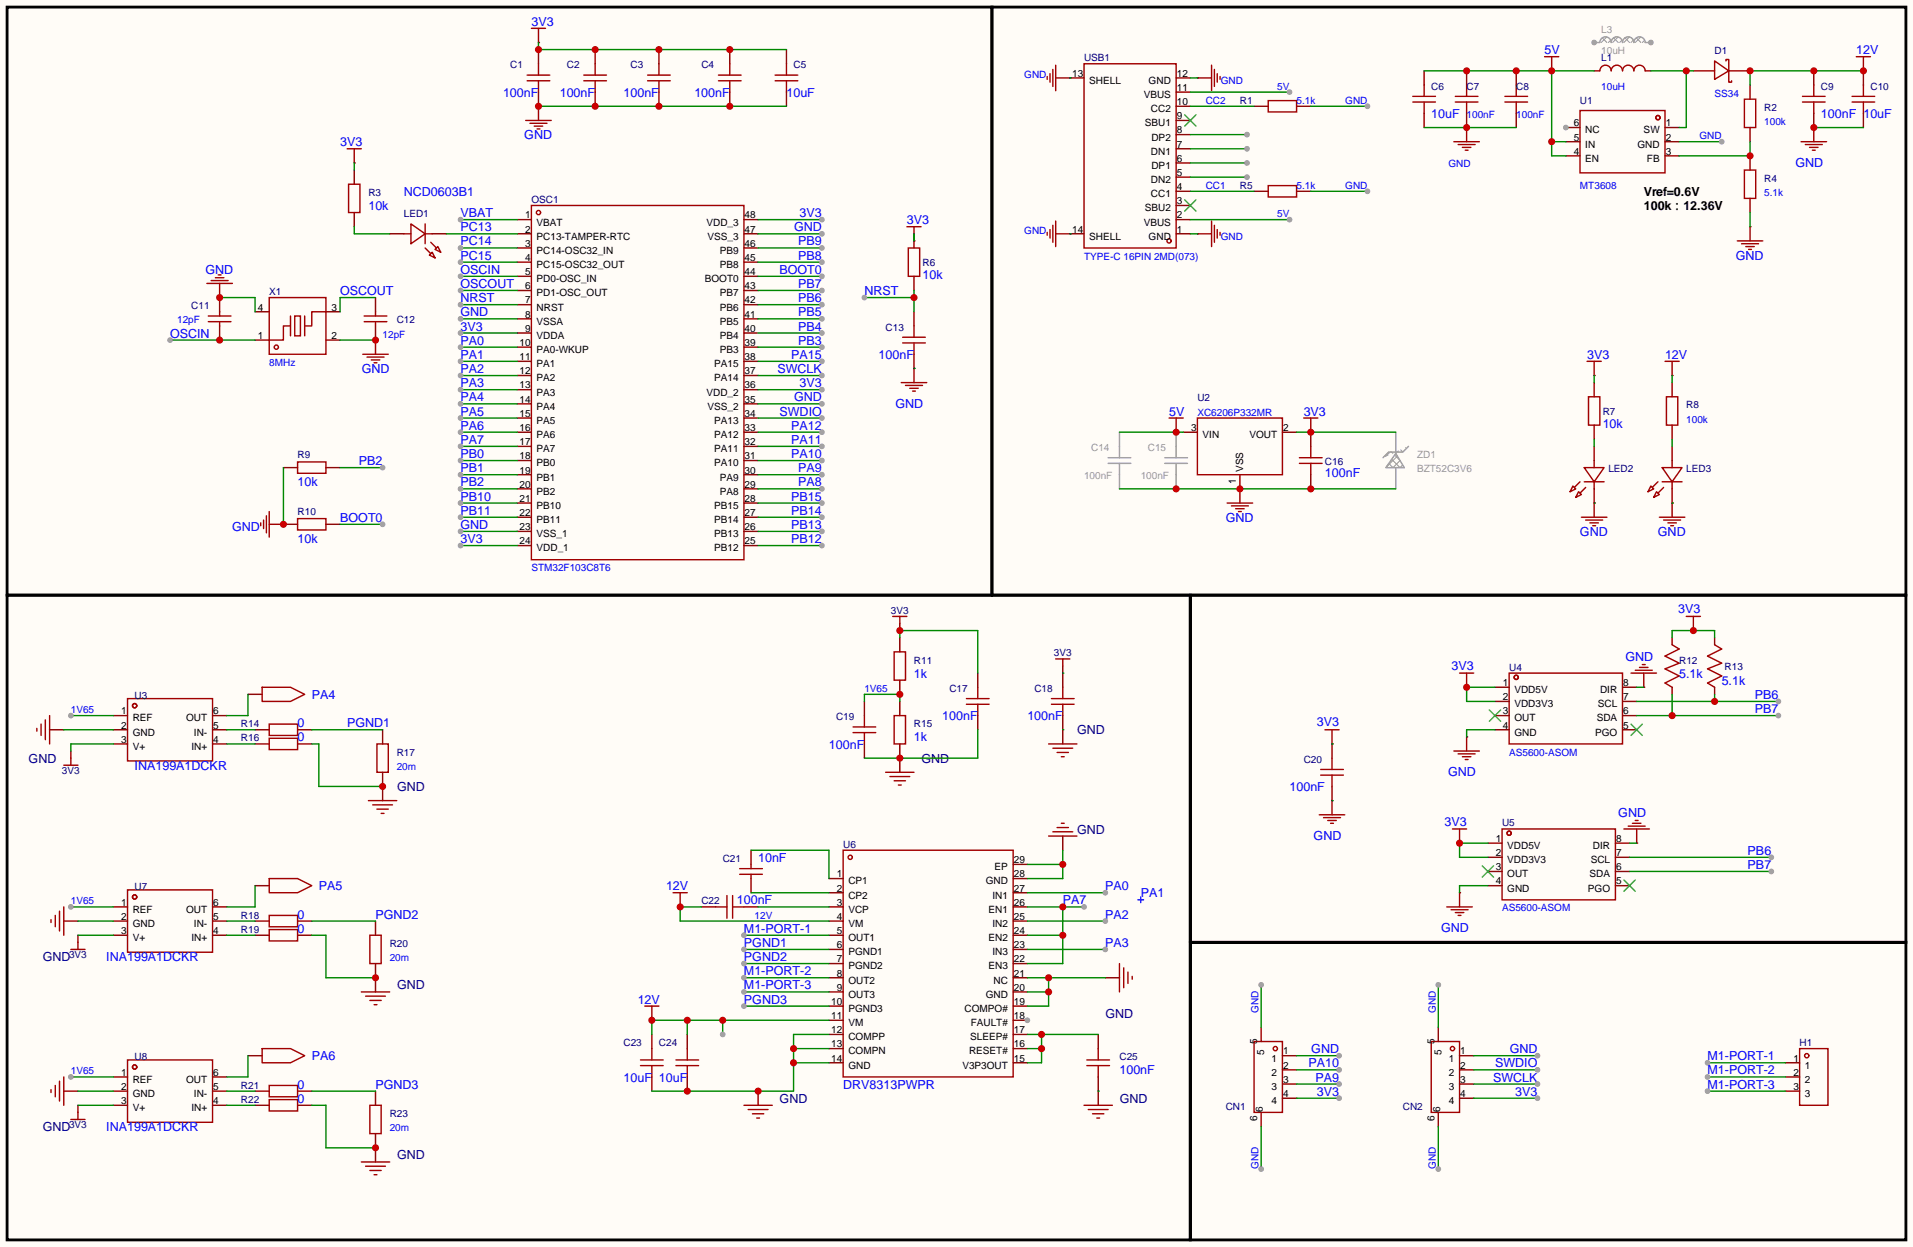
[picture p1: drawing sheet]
<svg xmlns="http://www.w3.org/2000/svg" width="343mm" height="224mm" viewBox="0 0 343 224" stroke-linecap="round" stroke-linejoin="round" font-family="sans-serif">
<defs><g id="words">
<g font-size="2.2" fill="#00f">
<text x="95.2" y="4.6">3V3</text>
<text x="276.9" y="9.7">5V</text>
<text x="332.7" y="9.7">12V</text>
<text x="90.2" y="17.3">100nF</text>
<text x="100.3" y="17.3">100nF</text>
<text x="111.8" y="17.3">100nF</text>
<text x="124.5" y="17.3">100nF</text>
<text x="141" y="17.3">10uF</text>
<text x="256.5" y="21.1">10uF</text>
<text x="326.4" y="21.1">100nF</text>
<text x="334" y="21.1">10uF</text>
<text x="61" y="26.2">3V3</text>
<text x="94" y="25">GND</text>
<text x="321.8" y="29.9">GND</text>
<text x="72.4" y="35.1">NCD0603B1</text>
<text x="66" y="37.7">10k</text>
<text x="82.5" y="38.9">VBAT</text>
<text x="82.5" y="41.5">PC13</text>
<text x="142.3" y="41.5">GND</text>
<text x="143.3" y="38.9">3V3</text>
<text x="162.6" y="40.2">3V3</text>
<text x="82.5" y="44">PC14</text>
<text x="82.5" y="46.5">PC15</text>
<text x="143.1" y="46.5">PB8</text>
<text x="143.1" y="44">PB9</text>
<text x="311.1" y="46.5">GND</text>
<text x="36.8" y="49.1">GND</text>
<text x="61" y="52.9">OSCOUT</text>
<text x="82.5" y="49.1">OSCIN</text>
<text x="82.5" y="51.6">OSCOUT</text>
<text x="139.7" y="49.1">BOOT0</text>
<text x="143.1" y="51.6">PB7</text>
<text x="154.9" y="52.9">NRST</text>
<text x="165.4" y="50">10k</text>
<text x="82.5" y="54.2">NRST</text>
<text x="82.5" y="56.7">GND</text>
<text x="82.5" y="59.2">3V3</text>
<text x="143.1" y="59.2">PB4</text>
<text x="143.1" y="56.7">PB5</text>
<text x="143.1" y="54.2">PB6</text>
<text x="30.5" y="60.5">OSCIN</text>
<text x="82.5" y="61.8">PA0</text>
<text x="82.5" y="64.3">PA1</text>
<text x="141.8" y="64.3">PA15</text>
<text x="143.1" y="61.8">PB3</text>
<text x="157.5" y="64.3">100nF</text>
<text x="284.5" y="64.3">3V3</text>
<text x="298.4" y="64.3">12V</text>
<text x="64.9" y="66.9">GND</text>
<text x="82.5" y="66.9">PA2</text>
<text x="82.5" y="69.4">PA3</text>
<text x="82.5" y="71.9">PA4</text>
<text x="139.4" y="66.9">SWCLK</text>
<text x="142.3" y="71.9">GND</text>
<text x="143.3" y="69.4">3V3</text>
<text x="82.5" y="74.5">PA5</text>
<text x="82.5" y="77">PA6</text>
<text x="139.7" y="74.5">SWDIO</text>
<text x="141.8" y="77">PA12</text>
<text x="160.5" y="73.2">GND</text>
<text x="209.5" y="74.5">5V</text>
<text x="233.7" y="74.5">3V3</text>
<text x="287.3" y="76.7">10k</text>
<text x="64.3" y="83.4">PB2</text>
<text x="82.5" y="79.6">PA7</text>
<text x="82.5" y="82.1">PB0</text>
<text x="141.8" y="82.1">PA10</text>
<text x="141.8" y="79.6">PA11</text>
<text x="53.3" y="87.2">10k</text>
<text x="82.5" y="84.6">PB1</text>
<text x="82.5" y="87.2">PB2</text>
<text x="82.5" y="89.7">PB10</text>
<text x="141.8" y="89.7">PB15</text>
<text x="143.1" y="87.2">PA8</text>
<text x="143.1" y="84.6">PA9</text>
<text x="237.5" y="85.5">100nF</text>
<text x="41.6" y="95.2">GND</text>
<text x="61" y="93.5">BOOT0</text>
<text x="82.5" y="92.3">PB11</text>
<text x="82.5" y="94.8">GND</text>
<text x="141.8" y="94.8">PB13</text>
<text x="141.8" y="92.3">PB14</text>
<text x="219.7" y="93.5">GND</text>
<text x="53.3" y="97.3">10k</text>
<text x="82.5" y="97.3">3V3</text>
<text x="141.8" y="97.3">PB12</text>
<text x="283.2" y="96.1">GND</text>
<text x="297.2" y="96.1">GND</text>
<text x="300.8" y="109.9">3V3</text>
<text x="291.3" y="118.5">GND</text>
<text x="55.9" y="125.3">PA4</text>
<text x="163.8" y="121.5">1k</text>
<text x="260.2" y="120">3V3</text>
<text x="301" y="121.5">5.1k</text>
<text x="308.6" y="122.7">5.1k</text>
<text x="314.5" y="125.3">PB6</text>
<text x="53.3" y="130.4">0</text>
<text x="62.2" y="130.4">PGND1</text>
<text x="168.9" y="129.1">100nF</text>
<text x="184.1" y="129.1">100nF</text>
<text x="236" y="130.2">3V3</text>
<text x="314.5" y="127.8">PB7</text>
<text x="24.1" y="138">INA199A1DCKR</text>
<text x="53.3" y="132.9">0</text>
<text x="148.6" y="134.2">100nF</text>
<text x="163.8" y="132.9">1k</text>
<text x="231.1" y="141.8">100nF</text>
<text x="259.6" y="139.1">GND</text>
<text x="258.9" y="148">3V3</text>
<text x="290.1" y="146.5">GND</text>
<text x="135.9" y="154.5">10nF</text>
<text x="235.5" y="150.6">GND</text>
<text x="313.3" y="155.8">PB7</text>
<text x="313.3" y="153.2">PB6</text>
<text x="57.1" y="159.6">PA5</text>
<text x="119.4" y="159.6">12V</text>
<text x="198.1" y="159.6">PA0</text>
<text x="204.5" y="160.8">PA1</text>
<text x="53.3" y="164.7">0</text>
<text x="53.3" y="167.2">0</text>
<text x="67.3" y="164.7">PGND2</text>
<text x="132.1" y="162.1">100nF</text>
<text x="133.3" y="167.2">M1-PORT-1</text>
<text x="190.5" y="162.1">PA7</text>
<text x="198.1" y="164.7">PA2</text>
<text x="258.3" y="167.1">GND</text>
<text x="19" y="172.3">INA199A1DCKR</text>
<text x="133.3" y="169.7">PGND1</text>
<text x="133.3" y="172.3">PGND2</text>
<text x="198.1" y="169.7">PA3</text>
<text x="114.3" y="179.9">12V</text>
<text x="133.3" y="174.8">M1-PORT-2</text>
<text x="133.3" y="177.4">M1-PORT-3</text>
<text x="133.3" y="179.9">PGND3</text>
<text x="55.9" y="190.1">PA6</text>
<text x="234.5" y="191.3">PA10</text>
<text x="235" y="188.8">GND</text>
<text x="268" y="191.3">SWDIO</text>
<text x="270.6" y="188.8">GND</text>
<text x="306.1" y="190.1">M1-PORT-1</text>
<text x="53.3" y="195.1">0</text>
<text x="53.3" y="197.7">0</text>
<text x="67.3" y="195.1">PGND3</text>
<text x="111.8" y="193.9">10uF</text>
<text x="118.1" y="193.9">10uF</text>
<text x="151.1" y="195.1">DRV8313PWPR</text>
<text x="200.7" y="192.6">100nF</text>
<text x="235.8" y="193.9">PA9</text>
<text x="236" y="196.4">3V3</text>
<text x="267.6" y="193.9">SWCLK</text>
<text x="271.6" y="196.4">3V3</text>
<text x="306.1" y="192.6">M1-PORT-2</text>
<text x="306.1" y="195.1">M1-PORT-3</text>
<text x="19" y="202.8">INA199A1DCKR</text>
</g>
<g font-size="2.2">
<text x="294.6" y="35.1">Vref=0.6V</text>
<text x="294.6" y="37.7">100k：12.36V</text>
</g>
<g font-size="2.2" fill="#000080">
<text x="193.1" y="131.6">GND</text>
<text x="5.1" y="136.7">GND</text>
<text x="165.1" y="136.7">GND</text>
<text x="71.2" y="141.8">GND</text>
<text x="193.1" y="149.4">GND</text>
<text x="7.7" y="172.3">GND</text>
<text x="71.2" y="177.4">GND</text>
<text x="198.2" y="182.4">GND</text>
<text x="139.7" y="197.7">GND</text>
<text x="200.7" y="197.7">GND</text>
<text x="7.7" y="202.8">GND</text>
<text x="71.2" y="207.8">GND</text>
</g>
<g font-size="1.8" fill="#999">
<text x="287" y="5.9">L3</text>
<text x="287" y="9.7">10uH</text>
<text x="195.6" y="80.8">C14</text>
<text x="205.7" y="80.8">C15</text>
<text x="254" y="82.1">ZD1</text>
<text x="194.3" y="85.9">100nF</text>
<text x="204.5" y="85.9">100nF</text>
<text x="254" y="84.6">BZT52C3V6</text>
</g>
<g font-size="1.8" fill="#000080">
<text x="194.3" y="11">USB1</text>
<text x="287" y="11">L1</text>
<text x="307.3" y="9.7">D1</text>
<text x="91.4" y="12.3">C1</text>
<text x="101.6" y="12.3">C2</text>
<text x="113" y="12.3">C3</text>
<text x="125.7" y="12.3">C4</text>
<text x="142.2" y="12.3">C5</text>
<text x="256.5" y="16.1">C6</text>
<text x="262.9" y="16.1">C7</text>
<text x="271.8" y="16.1">C8</text>
<text x="326.4" y="16.1">C9</text>
<text x="335.3" y="16.1">C10</text>
<text x="222.2" y="18.6">R1</text>
<text x="283.2" y="18.6">U1</text>
<text x="316.2" y="19.9">R2</text>
<text x="66" y="35.1">R3</text>
<text x="222.2" y="33.8">R5</text>
<text x="316.2" y="32.6">R4</text>
<text x="72.4" y="38.9">LED1</text>
<text x="95.2" y="36.4">OSC1</text>
<text x="165.4" y="47.7">R6</text>
<text x="48.3" y="52.9">X1</text>
<text x="34.3" y="55.4">C11</text>
<text x="71.1" y="58">C12</text>
<text x="158.7" y="59.2">C13</text>
<text x="214.6" y="71.9">U2</text>
<text x="287.3" y="74.4">R7</text>
<text x="302.3" y="73.2">R8</text>
<text x="53.3" y="82.1">R9</text>
<text x="237.5" y="83.3">C16</text>
<text x="288.3" y="84.6">LED2</text>
<text x="302.3" y="84.6">LED3</text>
<text x="53.3" y="92.3">R10</text>
<text x="159.7" y="110">3V3</text>
<text x="163.8" y="118.9">R11</text>
<text x="188.9" y="117.7">3V3</text>
<text x="301" y="118.9">R12</text>
<text x="24.1" y="125.3">U3</text>
<text x="170.2" y="124">C17</text>
<text x="185.4" y="124">C18</text>
<text x="270.5" y="120.2">U4</text>
<text x="309.1" y="120.1">R13</text>
<text x="43.2" y="130.4">R14</text>
<text x="149.9" y="129.1">C19</text>
<text x="163.8" y="130.4">R15</text>
<text x="43.2" y="132.9">R16</text>
<text x="71.1" y="135.4">R17</text>
<text x="233.7" y="136.7">C20</text>
<text x="11.1" y="138.7">3V3</text>
<text x="269.2" y="148.1">U5</text>
<text x="129.5" y="154.5">C21</text>
<text x="151.1" y="152">U6</text>
<text x="24.1" y="159.6">U7</text>
<text x="43.2" y="164.7">R18</text>
<text x="43.2" y="167.2">R19</text>
<text x="125.7" y="162.1">C22</text>
<text x="12.4" y="171.8">3V3</text>
<text x="69.8" y="169.7">R20</text>
<text x="24.1" y="190.1">U8</text>
<text x="111.8" y="187.5">C23</text>
<text x="118.1" y="187.5">C24</text>
<text x="200.7" y="190.1">C25</text>
<text x="322.6" y="187.5">H1</text>
<text x="43.2" y="195.1">R21</text>
<text x="43.2" y="197.7">R22</text>
<text x="12.4" y="202.2">3V3</text>
<text x="69.8" y="200.2">R23</text>
<text x="219.7" y="198.9">CN1</text>
<text x="251.5" y="198.9">CN2</text>
</g>
<g font-size="1.8" fill="#00f">
<text x="183.6" y="14">GND</text>
<text x="218.8" y="15.1">GND</text>
<text x="228.9" y="16.1">5V</text>
<text x="287" y="16.1">10uH</text>
<text x="307.3" y="17.3">SS34</text>
<text x="216.1" y="18.6">CC2</text>
<text x="232.4" y="18.6">5.1k</text>
<text x="241.1" y="18.6">GND</text>
<text x="262.9" y="21.1">100nF</text>
<text x="271.8" y="21.1">100nF</text>
<text x="316.2" y="22.4">100k</text>
<text x="259.6" y="29.9">GND</text>
<text x="304.6" y="25">GND</text>
<text x="216.1" y="33.8">CC1</text>
<text x="232.4" y="33.8">5.1k</text>
<text x="241.1" y="33.8">GND</text>
<text x="283.2" y="33.8">MT3608</text>
<text x="316.2" y="35.1">5.1k</text>
<text x="183.6" y="41.9">GND</text>
<text x="228.9" y="38.9">5V</text>
<text x="194.3" y="46.5">TYPE-C 16PIN 2MD(073)</text>
<text x="218.8" y="43">GND</text>
<text x="31.7" y="58">12pF</text>
<text x="48.3" y="65.6">8MHz</text>
<text x="68.6" y="60.5">12pF</text>
<text x="214.6" y="74.5">XC6206P332MR</text>
<text x="302.3" y="75.8">100k</text>
<text x="95.2" y="102.4">STM32F103C8T6</text>
<text x="154.9" y="124">1V65</text>
<text x="12.7" y="127.8">1V65</text>
<text x="71.1" y="138">20m</text>
<text x="270.5" y="135.4">AS5600-ASOM</text>
<text x="12.7" y="162.1">1V65</text>
<text x="135.3" y="164.7">12V</text>
<text x="269.2" y="163.4">AS5600-ASOM</text>
<text x="69.8" y="172.3">20m</text>
<text x="225.6" y="181.6" transform="rotate(-90 225.6 181.6)">GND</text>
<text x="257.4" y="181.6" transform="rotate(-90 257.4 181.6)">GND</text>
<text x="12.7" y="192.6">1V65</text>
<text x="69.8" y="202.8">20m</text>
<text x="225.6" y="209.5" transform="rotate(-90 225.6 209.5)">GND</text>
<text x="257.4" y="209.5" transform="rotate(-90 257.4 209.5)">GND</text>
</g>
<g font-size="1.8">
<text x="192.2" y="13.8">13</text>
<text x="195.2" y="15">SHELL</text>
<text x="205" y="17.6">VBUS</text>
<text x="205.9" y="15">GND</text>
<text x="210.9" y="16.3">11</text>
<text x="210.9" y="13.8">12</text>
<text x="205.2" y="22.6">SBU1</text>
<text x="206.3" y="20.1">CC2</text>
<text x="210.9" y="23.9">8</text>
<text x="210.9" y="21.4">9</text>
<text x="210.9" y="18.8">10</text>
<text x="282.1" y="22.6">6</text>
<text x="284.1" y="23.9">NC</text>
<text x="294.6" y="23.9">SW</text>
<text x="298.6" y="22.6">1</text>
<text x="206.3" y="27.7">DN1</text>
<text x="206.4" y="25.2">DP2</text>
<text x="210.9" y="29">6</text>
<text x="210.9" y="26.5">7</text>
<text x="282.1" y="27.7">4</text>
<text x="282.1" y="25.2">5</text>
<text x="284.1" y="29">EN</text>
<text x="284.1" y="26.5">IN</text>
<text x="293.5" y="26.5">GND</text>
<text x="295.2" y="29">FB</text>
<text x="298.6" y="25.2">2</text>
<text x="298.6" y="27.7">3</text>
<text x="206.3" y="35.3">CC1</text>
<text x="206.3" y="32.8">DN2</text>
<text x="206.4" y="30.3">DP1</text>
<text x="210.9" y="34.1">4</text>
<text x="210.9" y="31.5">5</text>
<text x="94.1" y="39.2">1</text>
<text x="94.1" y="41.7">2</text>
<text x="96.2" y="40.4">VBAT</text>
<text x="126.6" y="40.4">VDD_3</text>
<text x="133.5" y="41.7">47</text>
<text x="133.5" y="39.2">48</text>
<text x="192.2" y="41.7">14</text>
<text x="205" y="40.4">VBUS</text>
<text x="205.2" y="37.9">SBU2</text>
<text x="210.9" y="41.7">1</text>
<text x="210.9" y="39.2">2</text>
<text x="210.9" y="36.6">3</text>
<text x="94.1" y="44.2">3</text>
<text x="94.1" y="46.8">4</text>
<text x="96.2" y="43">PC13-TAMPER-RTC</text>
<text x="96.2" y="45.5">PC14-OSC32_IN</text>
<text x="126.8" y="43">VSS_3</text>
<text x="129" y="45.5">PB9</text>
<text x="133.5" y="46.8">45</text>
<text x="133.5" y="44.2">46</text>
<text x="195.2" y="43">SHELL</text>
<text x="205.9" y="43">GND</text>
<text x="94.1" y="49.3">5</text>
<text x="94.1" y="51.9">6</text>
<text x="96.2" y="48">PC15-OSC32_OUT</text>
<text x="96.2" y="50.6">PD0-OSC_IN</text>
<text x="96.2" y="53.1">PD1-OSC_OUT</text>
<text x="126.3" y="50.6">BOOT0</text>
<text x="129" y="53.1">PB7</text>
<text x="129" y="48">PB8</text>
<text x="133.5" y="51.9">43</text>
<text x="133.5" y="49.3">44</text>
<text x="46.2" y="55.7">4</text>
<text x="59.4" y="55.7">3</text>
<text x="94.1" y="54.4">7</text>
<text x="94.1" y="56.9">8</text>
<text x="94.1" y="59.5">9</text>
<text x="96.2" y="55.7">NRST</text>
<text x="96.2" y="58.2">VSSA</text>
<text x="129" y="58.2">PB5</text>
<text x="129" y="55.7">PB6</text>
<text x="133.5" y="59.5">40</text>
<text x="133.5" y="56.9">41</text>
<text x="133.5" y="54.4">42</text>
<text x="46.2" y="60.7">1</text>
<text x="59.4" y="60.7">2</text>
<text x="93.1" y="62">10</text>
<text x="93.1" y="64.6">11</text>
<text x="96.2" y="60.7">VDDA</text>
<text x="96.2" y="63.3">PA0-WKUP</text>
<text x="96.2" y="65.8">PA1</text>
<text x="128" y="65.8">PA15</text>
<text x="129" y="63.3">PB3</text>
<text x="129" y="60.7">PB4</text>
<text x="133.5" y="64.6">38</text>
<text x="133.5" y="62">39</text>
<text x="93.1" y="67.1">12</text>
<text x="93.1" y="69.6">13</text>
<text x="96.2" y="68.4">PA2</text>
<text x="96.2" y="70.9">PA3</text>
<text x="126.6" y="70.9">VDD_2</text>
<text x="128" y="68.4">PA14</text>
<text x="133.5" y="69.6">36</text>
<text x="133.5" y="67.1">37</text>
<text x="93.1" y="72.2">14</text>
<text x="93.1" y="74.7">15</text>
<text x="93.1" y="77.3">16</text>
<text x="96.2" y="73.4">PA4</text>
<text x="96.2" y="76">PA5</text>
<text x="126.8" y="73.4">VSS_2</text>
<text x="128" y="76">PA13</text>
<text x="133.5" y="77.3">33</text>
<text x="133.5" y="74.7">34</text>
<text x="133.5" y="72.2">35</text>
<text x="213.5" y="77.3">3</text>
<text x="230" y="77.3">2</text>
<text x="93.1" y="79.8">17</text>
<text x="93.1" y="82.3">18</text>
<text x="96.2" y="78.5">PA6</text>
<text x="96.2" y="81.1">PA7</text>
<text x="96.2" y="83.6">PB0</text>
<text x="128" y="83.6">PA10</text>
<text x="128" y="81.1">PA11</text>
<text x="128" y="78.5">PA12</text>
<text x="133.5" y="82.3">31</text>
<text x="133.5" y="79.8">32</text>
<text x="215.6" y="78.5">VIN</text>
<text x="224" y="78.5">VOUT</text>
<text x="93.1" y="84.9">19</text>
<text x="93.1" y="87.4">20</text>
<text x="93.1" y="90">21</text>
<text x="96.2" y="86.1">PB1</text>
<text x="96.2" y="88.7">PB2</text>
<text x="129" y="88.7">PA8</text>
<text x="129" y="86.1">PA9</text>
<text x="133.5" y="90">28</text>
<text x="133.5" y="87.4">29</text>
<text x="133.5" y="84.9">30</text>
<text x="221.5" y="86.7" transform="rotate(-90 221.5 86.7)">1</text>
<text x="222.8" y="84.6" transform="rotate(-90 222.8 84.6)">VSS</text>
<text x="93.1" y="92.5">22</text>
<text x="93.1" y="95">23</text>
<text x="96.2" y="91.2">PB10</text>
<text x="96.2" y="93.8">PB11</text>
<text x="128" y="93.8">PB14</text>
<text x="128" y="91.2">PB15</text>
<text x="133.5" y="95">26</text>
<text x="133.5" y="92.5">27</text>
<text x="93.1" y="97.6">24</text>
<text x="96.2" y="96.3">VSS_1</text>
<text x="96.2" y="98.8">VDD_1</text>
<text x="128" y="98.8">PB12</text>
<text x="128" y="96.3">PB13</text>
<text x="133.5" y="97.6">25</text>
<text x="269.4" y="123">1</text>
<text x="269.4" y="125.5">2</text>
<text x="271.4" y="124.2">VDD5V</text>
<text x="286.8" y="124.2">DIR</text>
<text x="291" y="125.5">7</text>
<text x="291" y="123">8</text>
<text x="21.7" y="128.1">1</text>
<text x="21.7" y="130.6">2</text>
<text x="23.8" y="129.3">REF</text>
<text x="23.8" y="131.9">GND</text>
<text x="33.4" y="129.3">OUT</text>
<text x="34.8" y="131.9">IN-</text>
<text x="38.2" y="130.6">5</text>
<text x="38.2" y="128.1">6</text>
<text x="269.4" y="128.1">3</text>
<text x="269.4" y="130.6">4</text>
<text x="271.4" y="126.8">VDD3V3</text>
<text x="271.4" y="129.3">OUT</text>
<text x="271.4" y="131.9">GND</text>
<text x="285.9" y="131.9">PGO</text>
<text x="286.2" y="129.3">SDA</text>
<text x="286.4" y="126.8">SCL</text>
<text x="291" y="130.6">5</text>
<text x="291" y="128.1">6</text>
<text x="21.7" y="133.1">3</text>
<text x="23.8" y="134.4">V+</text>
<text x="34.3" y="134.4">IN+</text>
<text x="38.2" y="133.1">4</text>
<text x="178.3" y="156">EP</text>
<text x="181.7" y="154.7">29</text>
<text x="268.1" y="150.9">1</text>
<text x="268.1" y="153.5">2</text>
<text x="268.1" y="156">3</text>
<text x="270.2" y="152.2">VDD5V</text>
<text x="270.2" y="154.7">VDD3V3</text>
<text x="285.1" y="154.7">SCL</text>
<text x="285.5" y="152.2">DIR</text>
<text x="289.7" y="156">6</text>
<text x="289.7" y="153.5">7</text>
<text x="289.7" y="150.9">8</text>
<text x="150" y="157.3">1</text>
<text x="150" y="159.8">2</text>
<text x="152.1" y="158.5">CP1</text>
<text x="152.1" y="161.1">CP2</text>
<text x="176.7" y="158.5">GND</text>
<text x="177.9" y="161.1">IN1</text>
<text x="181.7" y="159.8">27</text>
<text x="181.7" y="157.3">28</text>
<text x="268.1" y="158.5">4</text>
<text x="270.2" y="157.3">OUT</text>
<text x="270.2" y="159.8">GND</text>
<text x="284.6" y="159.8">PGO</text>
<text x="284.9" y="157.3">SDA</text>
<text x="289.7" y="158.5">5</text>
<text x="21.7" y="162.3">1</text>
<text x="21.7" y="164.9">2</text>
<text x="21.7" y="167.4">3</text>
<text x="23.8" y="163.6">REF</text>
<text x="23.8" y="166.2">GND</text>
<text x="33.4" y="163.6">OUT</text>
<text x="34.8" y="166.2">IN-</text>
<text x="38.2" y="167.4">4</text>
<text x="38.2" y="164.9">5</text>
<text x="38.2" y="162.3">6</text>
<text x="150" y="162.3">3</text>
<text x="150" y="164.9">4</text>
<text x="150" y="167.4">5</text>
<text x="152.1" y="163.6">VCP</text>
<text x="152.1" y="166.2">VM</text>
<text x="177.2" y="163.6">EN1</text>
<text x="177.9" y="166.2">IN2</text>
<text x="181.7" y="167.4">24</text>
<text x="181.7" y="164.9">25</text>
<text x="181.7" y="162.3">26</text>
<text x="23.8" y="168.7">V+</text>
<text x="34.3" y="168.7">IN+</text>
<text x="150" y="170">6</text>
<text x="150" y="172.5">7</text>
<text x="152.1" y="168.7">OUT1</text>
<text x="152.1" y="171.2">PGND1</text>
<text x="152.1" y="173.8">PGND2</text>
<text x="177.2" y="173.8">EN3</text>
<text x="177.2" y="168.7">EN2</text>
<text x="177.9" y="171.2">IN3</text>
<text x="181.7" y="172.5">22</text>
<text x="181.7" y="170">23</text>
<text x="150" y="175">8</text>
<text x="150" y="177.6">9</text>
<text x="152.1" y="176.3">OUT2</text>
<text x="152.1" y="178.9">OUT3</text>
<text x="176.7" y="178.9">GND</text>
<text x="178.1" y="176.3">NC</text>
<text x="181.7" y="177.6">20</text>
<text x="181.7" y="175">21</text>
<text x="149" y="180.1">10</text>
<text x="149" y="182.7">11</text>
<text x="149" y="185.2">12</text>
<text x="152.1" y="181.4">PGND3</text>
<text x="152.1" y="183.9">VM</text>
<text x="172.9" y="181.4">COMPO#</text>
<text x="174" y="183.9">FAULT#</text>
<text x="181.7" y="185.2">17</text>
<text x="181.7" y="182.7">18</text>
<text x="181.7" y="180.1">19</text>
<text x="149" y="187.7">13</text>
<text x="149" y="190.3">14</text>
<text x="152.1" y="186.5">COMPP</text>
<text x="152.1" y="189">COMPN</text>
<text x="152.1" y="191.6">GND</text>
<text x="172.5" y="191.6">V3P3OUT</text>
<text x="173.7" y="189">RESET#</text>
<text x="173.9" y="186.5">SLEEP#</text>
<text x="181.7" y="190.3">15</text>
<text x="181.7" y="187.7">16</text>
<text x="225.4" y="187" transform="rotate(-90 225.4 187)">5</text>
<text x="226.6" y="189.1" transform="rotate(-90 226.6 189.1)">5</text>
<text x="227.9" y="190.3">1</text>
<text x="230" y="189">1</text>
<text x="230" y="191.6">2</text>
<text x="257.1" y="187" transform="rotate(-90 257.1 187)">5</text>
<text x="258.4" y="189.1" transform="rotate(-90 258.4 189.1)">5</text>
<text x="259.7" y="190.3">1</text>
<text x="261.7" y="189">1</text>
<text x="261.7" y="191.6">2</text>
<text x="321.5" y="190.3">1</text>
<text x="323.5" y="191.6">1</text>
<text x="21.7" y="192.8">1</text>
<text x="21.7" y="195.4">2</text>
<text x="21.7" y="197.9">3</text>
<text x="23.8" y="194.1">REF</text>
<text x="23.8" y="196.6">GND</text>
<text x="33.4" y="194.1">OUT</text>
<text x="34.8" y="196.6">IN-</text>
<text x="38.2" y="197.9">4</text>
<text x="38.2" y="195.4">5</text>
<text x="38.2" y="192.8">6</text>
<text x="227.9" y="192.8">2</text>
<text x="227.9" y="195.4">3</text>
<text x="227.9" y="197.9">4</text>
<text x="230" y="194.1">3</text>
<text x="230" y="196.6">4</text>
<text x="259.7" y="192.8">2</text>
<text x="259.7" y="195.4">3</text>
<text x="259.7" y="197.9">4</text>
<text x="261.7" y="194.1">3</text>
<text x="261.7" y="196.6">4</text>
<text x="321.5" y="192.8">2</text>
<text x="321.5" y="195.4">3</text>
<text x="323.5" y="194.1">2</text>
<text x="323.5" y="196.6">3</text>
<text x="23.8" y="199.2">V+</text>
<text x="34.3" y="199.2">IN+</text>
<text x="225.4" y="200.9" transform="rotate(-90 225.4 200.9)">6</text>
<text x="226.4" y="199.4" transform="rotate(-90 226.4 199.4)">6</text>
<text x="257.1" y="200.9" transform="rotate(-90 257.1 200.9)">6</text>
<text x="258.1" y="199.4" transform="rotate(-90 258.1 199.4)">6</text>
</g>
</g></defs>
<path d="M0 0h342.9v223.5h-342.9z" fill="#fffcf7"/>
<path d="M294.9 7.6h1" fill="none" stroke="#999" stroke-width=".25"/>
<circle cx="295.9" cy="7.6" r=".51" fill="#999"/>
<path d="M285.8 7.6h1" fill="none" stroke="#999" stroke-width=".25"/>
<circle cx="285.7" cy="7.6" r=".51" fill="#999"/>
<path d="M287.2 6.8l.8 .8M288 6.6l-1 1M288.7 7.2l-.4 .4M289.2 6.8l.9 .8M290 6.6l-.9 1M290.7 7.2l-.4 .4M291.3 6.8l.8 .8M292.1 6.6l-1 1M292.8 7.2l-.4 .4M293.3 6.8l.8 .8M294.1 6.6l-1 1M294.8 7.2l-.4 .4" fill="none" stroke="#999" stroke-width=".18"/>
<path d="M286.8 7.6a1.02 1.02 0 0 1 1-1 1.02 1.02 0 0 1 1 1 1.02 1.02 0 0 1 1-1 1.02 1.02 0 0 1 1 1 1.02 1.02 0 0 1 1-1 1.02 1.02 0 0 1 1.1 1 1.02 1.02 0 0 1 1-1 1.02 1.02 0 0 1 1 1" fill="none" stroke="#999" stroke-width=".25"/>
<g fill="none" stroke="#a10000" stroke-width=".25">
<path d="M95.2 5.1h2.6M96.5 5.1v2.5M96.5 19v2.6M283.2 19.8h15.2v11.2h-15.2zM286.8 12.7a1.02 1.02 0 0 1 1-1 1.02 1.02 0 0 1 1 1 1.02 1.02 0 0 1 1-1 1.02 1.02 0 0 1 1 1 1.02 1.02 0 0 1 1-1 1.02 1.02 0 0 1 1.1 1 1.02 1.02 0 0 1 1-1 1.02 1.02 0 0 1 1 1M62.2 26.7h2.6M62.5 33h2v5.1h-2zM63.5 26.7v2.5M94.2 21.6h4.6M95 22.1h3M95.2 36.8h38.1v63.5h-38.1zM95.8 22.6h1.5"/>
<path d="M96.3 23.1h.5M37.1 50.8h4.6M37.8 50.3h3.1M38.6 49.8h1.5M39.1 49.3h.5M39.4 50.8v2.5M162.6 40.6h2.5M162.8 44.4h2v5.1h-2zM163.8 40.6v2.6M161.5 68.6h4.6M162.3 69.1h3.1M163.1 69.6h1.5"/>
<path d="M163.6 70.1h.5M163.8 66v2.6M214.6 74.9h15.3v10.2h-15.3zM284.5 64.8h2.5M285.8 64.8v2.5M298.4 64.8h2.6M299.7 64.8v2.5M46.7 93.7v.5M47.2 93.2v1.5M47.8 92.5v3M48.3 94h2.5M48.3 91.7v4.6"/>
<path d="M53.3 82.8h5.1v2h-5.1zM53.3 93h5.1v2h-5.1zM283.5 92.7h4.5M284.2 93.2h3.1M285 93.7h1.5M285.5 94.2h.5M285.8 90.2v2.5M297.4 92.7h4.6M298.2 93.2h3M299 93.7h1.5M299.5 94.2h.5M299.7 90.2v2.5"/>
<path d="M160 110.5h2.6M161.3 110.5v1.3M189.2 118.1h2.6M190.5 118.1v1.3M293.9 119.6h1.5M294.4 119.1h.5M299.7 115.6l1.3 .7-2.6 1.3 2.6 1.3-2.6 1 2.6 1.3-2.6 1.2 1.3 .8M302.3 110.5h2.5M303.5 110.5v2.5M307.3 115.6l1.3 .7-2.5 1.3 2.5 1.3-2.5 1 2.5 1.3-2.5 1.2 1.2 .8M6.6 130.6v.5M7.4 129.8v2"/>
<path d="M8.1 129v3.6M8.9 128.3v5M11.4 137.2h2.6M12.7 135.9v1.3M22.9 125.2h15.2v11.2h-15.2zM158.7 138.4h5.1M159.5 139.2h3.6M160.3 140h2M188 133.3h5M188.7 134.1h3.6M189.5 134.9h2M190.2 135.6h.6"/>
<path d="M237.5 130.8h2.5M238.8 130.8v2.5M260.6 134.6h4.6M261.4 135.1h3M261.6 120.6h2.6M262.1 135.6h1.6M262.6 136.1h.5M262.9 120.6v2.6M262.9 132.1v2.5M270.5 120.6h20.3v12.7h-20.3zM292.4 120.6h4.5M293.1 120.1h3.1"/>
<path d="M294.6 120.6v2.6M22.9 159.5h15.2v11.2h-15.2zM161 140.7h.5M236.5 146h4.5M237.2 146.6h3.1M238 147.1h1.5M238.5 147.6h.5M238.8 143.5v2.5M9.1 164.8v.6M9.9 164.1v2M10.7 163.3v3.6M11.4 162.6v5"/>
<path d="M12.7 170.2h2.5M14 168.9v1.3M224.8 186.7h5.1v12.7h-5.1zM256.5 186.7h5.1v12.7h-5.1z"/>
<circle cx="96.5" cy="38.1" r=".38"/>
<circle cx="24.1" cy="126.5" r=".38"/>
<circle cx="271.8" cy="121.4" r=".38"/>
<circle cx="24.1" cy="160.8" r=".38"/>
<circle cx="228.6" cy="188" r=".38"/>
<circle cx="260.3" cy="188" r=".38"/>
</g>
<g fill="none" stroke="#870000" stroke-width=".25">
<path d="M96.5 19h.1M96.5 7.6h.1M285.8 12.7h1M294.9 12.7h1M63.5 29.2h.1M63.5 30.5v2.5M63.5 38.1v2.5M92.7 39.4h2.5M133.3 39.4h2.6M280.7 22.9h2.5M280.7 25.4h2.5M280.7 27.9h2.5"/>
<path d="M298.4 22.9h2.6M298.4 25.4h2.6M298.4 27.9h2.6M39.4 53.3h.1M92.7 41.9h2.5M92.7 44.4h2.5M92.7 47h2.5M92.7 49.5h2.5M92.7 52.1h2.5M92.7 54.6h2.5M92.7 57.1h2.5M92.7 59.7h2.5"/>
<path d="M133.3 41.9h2.6M133.3 44.4h2.6M133.3 47h2.6M133.3 49.5h2.6M133.3 52.1h2.6M133.3 54.6h2.6M133.3 57.1h2.6M133.3 59.7h2.6M163.8 43.2h.1M163.8 41.9v2.5M163.8 49.5v2.6M92.7 62.2h2.5"/>
<path d="M92.7 64.8h2.5M92.7 67.3h2.5M92.7 69.8h2.5M92.7 72.4h2.5M92.7 74.9h2.5M92.7 77.5h2.5M133.3 62.2h2.6M133.3 64.8h2.6M133.3 67.3h2.6M133.3 69.8h2.6M133.3 72.4h2.6M133.3 74.9h2.6"/>
<path d="M133.3 77.5h2.6M163.8 66h.1M212.1 77.5h2.5M229.9 77.5h2.5M285.8 67.3h.1M299.7 67.3h.1M50.8 94h.1M50.8 83.8h2.5M50.8 94h2.5M58.4 83.8h2.6M58.4 94h2.6M92.7 80h2.5"/>
<path d="M92.7 82.5h2.5M92.7 85.1h2.5M92.7 87.6h2.5M92.7 90.2h2.5M92.7 92.7h2.5M92.7 95.2h2.5M92.7 97.8h2.5M133.3 80h2.6M133.3 82.5h2.6M133.3 85.1h2.6M133.3 87.6h2.6M133.3 90.2h2.6"/>
<path d="M133.3 92.7h2.6M133.3 95.2h2.6M133.3 97.8h2.6M222.2 85.1v2.5M285.8 90.2h.1M299.7 90.2h.1M161.3 111.8v1.2M190.5 119.4v1.2M299.7 114.3v1.3M303.5 113h.1M307.3 114.3v1.3M8.9 130.8h2.5"/>
<path d="M12.7 134.6v1.3M20.3 128.3h2.6M20.3 130.8h2.6M20.3 133.3h2.6M38.1 128.3h2.5M38.1 130.8h2.5M38.1 133.3h2.5M161.3 135.9v2.5M190.5 130.8v2.5M238.8 133.3h.1M262.9 123.2h.1M262.9 132.1h.1"/>
<path d="M268 128.3h2.5M268 130.8h2.5M268 123.2h2.5M268 125.7h2.5M290.8 128.3h2.6M290.8 130.8h2.6M290.8 123.2h2.6M290.8 125.7h2.6M294.6 123.2h.1M299.7 123.2v1.3M307.3 123.2v1.3M238.8 143.5h.1"/>
<path d="M11.4 165.1h2.6M14 167.6v1.3M20.3 162.6h2.6M20.3 165.1h2.6M20.3 167.6h2.6M38.1 162.6h2.5M38.1 165.1h2.5M38.1 167.6h2.5M226.1 184.1v2.6M226.1 199.4v2.5M229.9 189.2h2.5M229.9 191.8h2.5"/>
<path d="M229.9 194.3h2.5M229.9 196.8h2.5M257.8 184.1v2.6M257.8 199.4v2.5M261.6 189.2h2.6M261.6 191.8h2.6M261.6 194.3h2.6M261.6 196.8h2.6"/>
</g>
<path d="M267 127.3l2 2M269 127.3l-2 2M292.4 129.8l2 2M294.4 129.8l-2 2" fill="none" stroke="#3c3" stroke-width=".25"/>
<circle cx="280.7" cy="22.9" r=".51" fill="#999"/>
<g fill="none" stroke="#a10000" stroke-width=".25">
<path d="M94.5 14.5h4.1M94.5 13.5h4.1M96.5 11.4v2.1M96.5 14.5v2M104.6 14.5h4.1M104.6 13.5h4.1M106.7 11.4v2.1M106.7 14.5v2M116.1 14.5h4M116.1 13.5h4M118.1 11.4v2.1M118.1 14.5v2"/>
<path d="M128.8 14.5h4M128.8 13.5h4M130.8 11.4v2.1M130.8 14.5v2M187.7 13.7v.5M188.2 13.2v1.5M188.7 12.4v3.1M189.2 14h2.6M189.2 11.7v4.6M194.3 11.4h16.5v33h-16.5zM214.6 14h2.6M217.2 11.7v4.6"/>
<path d="M217.7 12.4v3.1M218.2 13.2v1.5M218.7 13.7v.5M253.2 17.3h4.1M253.2 18.3h4.1M255.3 15.2v2.1M255.3 18.3v2M260.9 17.3h4M260.9 18.3h4M262.9 15.2v2.1M262.9 18.3v2M269.7 17.3h4.1"/>
<path d="M269.7 18.3h4.1M271.8 15.2v2.1M271.8 18.3v2M276.9 10.2h2.5M278.1 10.2v2.5M307.3 10.9l2.6 1.8-2.6 1.5zM309.4 10.9v-.2h.5v4h.5v-.2M323.1 17.3h4.1M323.1 18.3h4.1M325.1 15.2v2.1M325.1 18.3v2M332 17.3h4"/>
<path d="M332 18.3h4M332.7 10.2h2.6M334 10.2v2.5M334 15.2v2.1M334 18.3v2M189.2 39.6v4.6M217.2 39.6v4.6M260.6 25.4h4.6M261.4 25.9h3M262.1 26.4h1.6M262.6 26.9h.5M262.9 22.9v2.5"/>
<path d="M322.8 25.4h4.6M323.6 25.9h3M324.4 26.4h1.5M324.9 26.9h.5M325.1 22.9v2.5M163.8 58.4v2.1M187.7 41.7v.5M188.2 41.1v1.6M188.7 40.4v3M189.2 41.9h2.6M214.6 41.9h2.6M217.7 40.4v3"/>
<path d="M218.2 41.1v1.6M218.7 41.7v.5M311.4 43.2h4.6M312.2 43.7h3M312.9 44.2h1.6M313.4 44.7h.5M313.7 40.6v2.6M161.8 61.5h4.1M161.8 60.5h4.1M163.8 61.5v2M209.5 74.9h2.6M210.8 74.9v2.6"/>
<path d="M233.7 74.9h2.5M234.9 74.9v2.6M220 90.2h4.5M220.7 90.7h3.1M221.5 91.2h1.5M222 91.7h.5M222.2 87.6v2.6M232.9 83.1h4.1M232.9 82h4.1M234.9 80v2M234.9 83.1v2M160.3 116.8h2v5.1h-2z"/>
<path d="M152.9 131.3h4.1M152.9 130.3h4.1M154.9 128.3v2M154.9 131.3v2M160.3 128.3h2v5h-2zM173.2 126.2h4.1M173.2 125.2h4.1M175.3 123.2v2M175.3 126.2v2.1M188.5 126.2h4M188.5 125.2h4M190.5 123.2v2"/>
<path d="M190.5 126.2v2.1M236.7 138.9h4.1M236.7 137.9h4.1M238.8 135.9v2M238.8 138.9v2.1M151.1 152.4h30.5v40.6h-30.5z"/>
<circle cx="297.2" cy="21.1" r=".38"/>
<circle cx="209.5" cy="43.2" r=".38"/>
<circle cx="152.4" cy="153.7" r=".38"/>
</g>
<g fill="none" stroke="#870000" stroke-width=".25">
<path d="M96.5 8.9v2.5M96.5 16.5v2.5M106.7 8.9v2.5M106.7 16.5v2.5M118.1 8.9v2.5M118.1 16.5v2.5M130.8 8.9v2.5M130.8 16.5v2.5M191.8 14h.1M191.8 14h2.5M210.8 19h2.6M210.8 16.5h2.6"/>
<path d="M210.8 14h2.6M214.6 14h.1M255.3 12.7v2.5M262.9 12.7v2.5M271.8 12.7v2.5M278.1 12.7h.1M303.5 12.7h3.8M309.9 12.7h3.8M325.1 12.7v2.5M334 12.7h.1M334 12.7v2.5M210.8 39.4h2.6"/>
<path d="M210.8 36.8h2.6M210.8 34.3h2.6M210.8 31.8h2.6M210.8 29.2h2.6M210.8 26.7h2.6M210.8 24.1h2.6M210.8 21.6h2.6M255.3 20.3v2.6M262.9 22.9h.1M262.9 20.3v2.6M271.8 20.3v2.6M325.1 22.9h.1"/>
<path d="M325.1 20.3v2.6M334 20.3v2.6M163.8 55.9v2.5M191.8 41.9h.1M191.8 41.9h2.5M210.8 41.9h2.6M214.6 41.9h.1M313.7 40.6h.1M163.8 63.5v2.5M210.8 77.5h.1M234.9 77.5h.1M234.9 77.5v2.5"/>
<path d="M222.2 87.6h.1M234.9 85.1v2.5M161.3 114.3v2.5M154.9 125.7v2.6M154.9 133.3v2.6M161.3 121.9v2.6M161.3 125.7v2.6M161.3 133.3v2.6M175.3 120.6v2.6M175.3 128.3v2.5M190.5 120.6v2.6M190.5 128.3v2.5"/>
<path d="M238.8 133.3v2.6M148.6 157.5h2.5M238.8 141v2.5M148.6 160h2.5M148.6 162.6h2.5M148.6 165.1h2.5M148.6 167.6h2.5M148.6 170.2h2.5M148.6 172.7h2.5M148.6 175.3h2.5M148.6 177.8h2.5M148.6 180.3h2.5"/>
<path d="M148.6 182.9h2.5M148.6 185.4h2.5M148.6 188h2.5M148.6 190.5h2.5M181.6 182.9h2.5M181.6 185.4h2.5M181.6 188h2.5M181.6 190.5h2.5"/>
</g>
<path d="M212.3 35.8l2.1 2M212.3 20.6l2.1 2M214.4 35.8l-2.1 2M214.4 20.6l-2.1 2" fill="none" stroke="#3c3" stroke-width=".25"/>
<path d="M210.8 77.5v4.5M208.8 83.1h4.1M208.8 82h4.1M210.8 83.1v4.5" fill="none" stroke="#999" stroke-width=".25"/>
<circle cx="184.1" cy="182.9" r=".51" fill="#999"/>
<g fill="none" stroke="#870000" stroke-width=".25">
<path d="M141 8.9v2.5M141 16.5v2.5M224.8 19h2.5M232.4 19h2.5M313.7 15.2v2.6M224.8 34.3h2.5M232.4 34.3h2.5M313.7 22.9v2.5M313.7 27.9v2.6M313.7 35.6v2.5M39.4 53.3v2.6M39.4 58.4v2.6"/>
<path d="M45.7 55.9h2.6M58.4 55.9h2.6M67.3 53.3v2.6M67.3 58.4v2.6M69.8 41.9h2.6M77.5 41.9h2.5M45.7 61h2.6M58.4 61h2.6M67.3 61h.1M285.8 68.6v2.5M285.8 76.2v2.5M299.7 68.6v2.5"/>
<path d="M299.7 76.2v2.5M285.8 80v2.5M285.8 87.6v2.6M299.7 80v2.5M299.7 87.6v2.6M44.4 124.5h2.6M45.7 133.3h2.6M45.7 130.8h2.6M53.3 133.3h2.6M53.3 130.8h2.6M68.6 130.8v2.5M68.6 138.4v5.1"/>
<path d="M45.7 158.7h2.6M134.6 152.4v2.5M134.6 157.5v2.5M181.6 157.5h2.5M181.6 154.9h2.5M190.5 149.9v2.5M261.6 151.1h.1M266.7 151.1h2.5M266.7 153.7h2.5M266.7 156.2h2.5M266.7 158.7h2.5M289.6 151.1h2.5"/>
<path d="M289.6 153.7h2.5M289.6 156.2h2.5M289.6 158.7h2.5M293.4 151.1h.1M45.7 167.6h2.6M45.7 165.1h2.6M53.3 167.6h2.6M53.3 165.1h2.6M67.3 165.1v2.5M67.3 172.7v5.1M121.9 162.6h.1M125.7 162.6h2.6"/>
<path d="M133.3 162.6h2.6M181.6 177.8h2.5M181.6 175.3h2.5M181.6 172.7h2.5M181.6 170.2h2.5M181.6 167.6h2.5M181.6 165.1h2.5M181.6 162.6h2.5M181.6 160h2.5M198.1 175.3h2.6M261.6 160h.1M11.4 195.6h2.6"/>
<path d="M14 198.1v1.3M20.3 193h2.6M20.3 195.6h2.6M20.3 198.1h2.6M38.1 193h2.5M38.1 195.6h2.5M38.1 198.1h2.5M44.4 189.2h2.6M45.7 195.6h2.6M45.7 198.1h2.6M53.3 195.6h2.6M53.3 198.1h2.6"/>
<path d="M67.3 195.6v2.5M116.8 182.9h.1M116.8 185.4v2.6M116.8 193v2.6M123.2 185.4v2.6M123.2 193v2.6M135.9 195.6v2.5M181.6 180.3h2.5M196.8 185.4v2.6M196.8 193v5.1M320 190.5h2.6M320 193h2.6"/>
<path d="M320 195.6h2.6M67.3 203.2v5.1"/>
</g>
<g fill="none" stroke="#a10000" stroke-width=".25">
<path d="M138.9 13.5h4.1M138.9 14.5h4.1M141 11.4v2.1M141 14.5v2M227.3 18h5.1v2.1h-5.1zM312.7 17.8h2v5.1h-2zM227.3 33.3h5.1v2h-5.1zM312.7 30.5h2v5.1h-2zM37.3 57.7h4.1M37.3 56.6h4.1M39.4 55.9v.7M39.4 57.7v.7"/>
<path d="M48.3 53.3h10.1v10.2h-10.1zM52.1 58.4h-1.3v2.6h-2.5M52.1 56.6v3.6M52.8 56.6h1v3.6h-1zM54.6 56.6v3.6M58.4 55.9h-2.5v2.5h-1.3M65.3 57.7h4M65.3 56.6h4M67.3 55.9v.7M67.3 57.7v.7M72.4 41.9h1.3M73.7 40.1l2.5 1.8-2.5 1.8z"/>
<path d="M76.2 44.4l1 1.1M76.2 41.9h1.3M76.2 40.1v3.6M77 45.7l.5-.5 .5 1zM77.2 43.4l1 1M78 44.7l.5-.5 .5 1zM65 63.5h4.6M65.8 64h3M66.5 64.5h1.6M67.1 65h.5M67.3 61v2.5M284.7 71.1h2.1v5.1h-2.1z"/>
<path d="M298.7 71.1h2v5.1h-2zM281.9 87.1l.5 .5-1 .5zM283 88.1l.5 .5-1.1 .6zM283.2 86.4l-1 1M284 83.8h3.5l-1.7 2.6zM284 86.4h3.5M284.2 87.4l-1 1M285.8 82.5v1.3M285.8 86.4v1.2M295.9 87.1l.5 .5-1 .5zM296.9 88.1l.5 .5-1 .6zM297.2 86.4l-1 1"/>
<path d="M297.9 83.8h3.6l-1.8 2.6zM297.9 86.4h3.6M298.2 87.4l-1 1M299.7 82.5v1.3M299.7 86.4v1.2M47 123.2h5.1l2.5 1.3-2.5 1.2h-5.1zM48.3 132.3h5v2.1h-5zM48.3 129.8h5v2h-5zM67.6 133.3h2v5.1h-2zM48.3 157.5h5l2.6 1.2-2.6 1.3h-5zM66 143.5h5.1M66.8 144.3h3.6"/>
<path d="M67.6 145h2M68.3 145.8h.5M132.6 156.7h4.1M132.6 155.7h4.1M134.6 154.9v.8M134.6 156.7v.8M188 149.9h5M188.7 149.1h3.6M189.5 148.3h2M190.2 147.6h.6M260.3 148.6h2.6M261.6 148.6v2.5"/>
<path d="M269.2 148.6h20.4v12.7h-20.4zM291.1 148.6h4.6M291.8 148.1h3.1M292.6 147.6h1.5M293.1 147.1h.5M293.4 148.6v2.5M48.3 164.1h5v2h-5zM48.3 166.6h5v2.1h-5zM64.8 177.8h5M65.5 178.6h3.6M66.3 167.6h2v5.1h-2zM66.3 179.3h2"/>
<path d="M120.6 160h2.6M121.9 160v2.6M128.3 162.6h2M130.3 160.5v4.1M131.3 160.5v4.1M131.3 162.6h2M200.7 172.7v5.1M201.4 173.5v3.5M202.2 174.2v2.1M202.9 175v.5M259.3 162.6h4.6M260.1 163.1h3"/>
<path d="M260.9 163.6h1.5M261.4 164.1h.5M261.6 160v2.6M9.1 195.3v.5M9.9 194.6v2M10.7 193.8v3.6M11.4 193v5.1M14 199.4v1.3M22.9 190h15.2v11.2h-15.2zM47 188h5.1l2.5 1.2-2.5 1.3h-5.1zM48.3 194.6h5v2h-5zM48.3 197.1h5v2h-5z"/>
<path d="M66.3 198.1h2v5.1h-2zM67.1 180.1h.5M114.8 191h4.1M114.8 190h4.1M115.6 180.3h2.5M116.8 180.3v2.6M116.8 188v2M116.8 191v2M121.2 191h4M121.2 190h4M123.2 188v2M123.2 191v2"/>
<path d="M133.3 198.1h5.1M134.1 198.9h3.6M134.9 199.6h2M194.3 198.1h5.1M194.8 191h4.1M194.8 190h4.1M195.1 198.9h3.5M195.8 199.6h2.1M196.8 188v2M196.8 191v2M322.6 188h5.1v10.1h-5.1zM12.7 200.7h2.5"/>
<path d="M64.8 208.3h5M65.5 209h3.6M66.3 209.8h2M67.1 210.6h.5M135.6 200.4h.5M196.6 200.4h.5"/>
<circle cx="49.5" cy="62.2" r=".38"/>
<circle cx="270.5" cy="149.4" r=".38"/>
<circle cx="24.1" cy="191.3" r=".38"/>
<circle cx="323.8" cy="189.2" r=".38"/>
</g>
<path d="M248.5 81.4l.3 .3M249.2 81l-.8 .8M249.4 81l.3 .3M249.5 82.3l1.5 1.5 .4-.5M250 81.6l1 .9-1.3 1.3-.8-.7M250.5 81.8l-2.1 2M250.6 80.8l-.2 .2M251.1 80.6l.4 .4M251.9 80.2l.2 .2" fill="none" stroke="#999" stroke-width=".18"/>
<path d="M200.7 77.5v4.5M250.2 77.5v3.8M198.6 83.1h4.1M198.6 82h4.1M200.7 83.1v4.5M250.2 81.3l1.5 2.5h-3.3zM250.2 83.8v3.8M252.5 80l-1 1h-2.6l-1 1" fill="none" stroke="#999" stroke-width=".25"/>
<path d="M265.7 155.2l2 2M267.7 155.2l-2 2M291.1 157.7l2 2.1M293.1 157.7l-2 2.1" fill="none" stroke="#3c3" stroke-width=".25"/>
<path d="M1.3 1.3h176.5v105.4h-176.5zM177.8 1.3h163.8v105.4h-163.8zM1.3 106.7h212.1v115.5h-212.1zM213.4 106.7h128.2v62.2h-128.2zM213.4 168.9h128.2v53.3h-128.2z" fill="none" stroke="#000" stroke-width=".51"/>
<path d="M96.5 19h44.5M63.5 29.2v1.3" fill="none" stroke="#008700" stroke-width=".25"/>
<g fill="#c00">
<circle cx="96.5" cy="19" r=".63"/>
<circle cx="106.7" cy="19" r=".63"/>
<circle cx="130.8" cy="19" r=".63"/>
<circle cx="118.1" cy="19" r=".63"/>
</g>
<path d="M96.5 7.6v1.3h44.5" fill="none" stroke="#008700" stroke-width=".25"/>
<g fill="#c00">
<circle cx="96.5" cy="8.9" r=".63"/>
<circle cx="106.7" cy="8.9" r=".63"/>
<circle cx="118.1" cy="8.9" r=".63"/>
<circle cx="130.8" cy="8.9" r=".63"/>
</g>
<path d="M163.8 41.9v1.3M163.8 66h.1M50.8 83.8v10.2" fill="none" stroke="#008700" stroke-width=".25"/>
<circle cx="50.8" cy="94" r=".63" fill="#c00"/>
<path d="M39.4 53.3h6.3v2.6" fill="none" stroke="#008700" stroke-width=".25"/>
<circle cx="39.4" cy="53.3" r=".63" fill="#c00"/>
<path d="M61 83.8h7.6" fill="none" stroke="#008700" stroke-width=".25"/>
<circle cx="68.6" cy="83.8" r=".51" fill="#999"/>
<path d="M61 94h7.6" fill="none" stroke="#008700" stroke-width=".25"/>
<circle cx="68.6" cy="94" r=".51" fill="#999"/>
<path d="M154.9 53.3h8.9M163.8 52.1v3.8" fill="none" stroke="#008700" stroke-width=".25"/>
<circle cx="163.8" cy="53.3" r=".63" fill="#c00"/>
<circle cx="154.9" cy="53.3" r=".51" fill="#999"/>
<path d="M299.7 114.3v-1.3h7.6v1.3" fill="none" stroke="#008700" stroke-width=".25"/>
<circle cx="303.5" cy="113" r=".63" fill="#c00"/>
<path d="M293.4 128.3h25.4M299.7 124.5v3.8" fill="none" stroke="#008700" stroke-width=".25"/>
<circle cx="299.7" cy="128.3" r=".63" fill="#c00"/>
<circle cx="318.8" cy="128.3" r=".51" fill="#999"/>
<path d="M293.4 125.7h25.4M307.3 124.5v1.2" fill="none" stroke="#008700" stroke-width=".25"/>
<circle cx="307.3" cy="125.7" r=".63" fill="#c00"/>
<circle cx="318.8" cy="125.7" r=".51" fill="#999"/>
<path d="M293.4 123.2h1.2M12.7 162.6h7.6" fill="none" stroke="#008700" stroke-width=".25"/>
<circle cx="12.7" cy="162.6" r=".51" fill="#999"/>
<path d="M12.7 128.3h7.6M45.7 158.7v3.9h-5.1M14 165.1h6.3M14 167.6h6.3M40.6 165.1h5.1M40.6 167.6h5.1" fill="none" stroke="#008700" stroke-width=".25"/>
<circle cx="12.7" cy="128.3" r=".51" fill="#999"/>
<path d="M11.4 130.8h8.9M20.3 133.3h-7.6v1.3M40.6 130.8h5.1M40.6 133.3h5.1M44.4 124.5v3.8h-3.8M190.5 130.8h.1M190.5 120.6h.1M238.8 133.3h.1M268 123.2h-5.1v2.5h5.1M238.8 143.5h.1" fill="none" stroke="#008700" stroke-width=".25"/>
<circle cx="262.9" cy="123.2" r=".63" fill="#c00"/>
<path d="M82.5 39.4h10.2M268 130.8h-5.1v1.3" fill="none" stroke="#008700" stroke-width=".25"/>
<circle cx="82.5" cy="39.4" r=".51" fill="#999"/>
<path d="M80 41.9h12.7M82.5 44.4h10.2" fill="none" stroke="#008700" stroke-width=".25"/>
<circle cx="82.5" cy="44.4" r=".51" fill="#999"/>
<path d="M82.5 47h10.2" fill="none" stroke="#008700" stroke-width=".25"/>
<circle cx="82.5" cy="47" r=".51" fill="#999"/>
<path d="M82.5 49.5h10.2" fill="none" stroke="#008700" stroke-width=".25"/>
<circle cx="82.5" cy="49.5" r=".51" fill="#999"/>
<path d="M82.5 52.1h10.2" fill="none" stroke="#008700" stroke-width=".25"/>
<circle cx="82.5" cy="52.1" r=".51" fill="#999"/>
<path d="M82.5 54.6h10.2" fill="none" stroke="#008700" stroke-width=".25"/>
<circle cx="82.5" cy="54.6" r=".51" fill="#999"/>
<path d="M82.5 57.1h10.2" fill="none" stroke="#008700" stroke-width=".25"/>
<circle cx="82.5" cy="57.1" r=".51" fill="#999"/>
<path d="M82.5 59.7h10.2" fill="none" stroke="#008700" stroke-width=".25"/>
<circle cx="82.5" cy="59.7" r=".51" fill="#999"/>
<path d="M82.5 62.2h10.2" fill="none" stroke="#008700" stroke-width=".25"/>
<circle cx="82.5" cy="62.2" r=".51" fill="#999"/>
<path d="M82.5 64.8h10.2" fill="none" stroke="#008700" stroke-width=".25"/>
<circle cx="82.5" cy="64.8" r=".51" fill="#999"/>
<path d="M82.5 67.3h10.2" fill="none" stroke="#008700" stroke-width=".25"/>
<circle cx="82.5" cy="67.3" r=".51" fill="#999"/>
<path d="M82.5 69.8h10.2" fill="none" stroke="#008700" stroke-width=".25"/>
<circle cx="82.5" cy="69.8" r=".51" fill="#999"/>
<path d="M82.5 72.4h10.2" fill="none" stroke="#008700" stroke-width=".25"/>
<circle cx="82.5" cy="72.4" r=".51" fill="#999"/>
<path d="M82.5 74.9h10.2" fill="none" stroke="#008700" stroke-width=".25"/>
<circle cx="82.5" cy="74.9" r=".51" fill="#999"/>
<path d="M82.5 77.5h10.2" fill="none" stroke="#008700" stroke-width=".25"/>
<circle cx="82.5" cy="77.5" r=".51" fill="#999"/>
<path d="M82.5 80h10.2" fill="none" stroke="#008700" stroke-width=".25"/>
<circle cx="82.5" cy="80" r=".51" fill="#999"/>
<path d="M82.5 82.5h10.2" fill="none" stroke="#008700" stroke-width=".25"/>
<circle cx="82.5" cy="82.5" r=".51" fill="#999"/>
<path d="M82.5 85.1h10.2" fill="none" stroke="#008700" stroke-width=".25"/>
<circle cx="82.5" cy="85.1" r=".51" fill="#999"/>
<path d="M82.5 87.6h10.2" fill="none" stroke="#008700" stroke-width=".25"/>
<circle cx="82.5" cy="87.6" r=".51" fill="#999"/>
<path d="M82.5 90.2h10.2" fill="none" stroke="#008700" stroke-width=".25"/>
<circle cx="82.5" cy="90.2" r=".51" fill="#999"/>
<path d="M82.5 92.7h10.2" fill="none" stroke="#008700" stroke-width=".25"/>
<circle cx="82.5" cy="92.7" r=".51" fill="#999"/>
<path d="M82.5 95.2h10.2" fill="none" stroke="#008700" stroke-width=".25"/>
<circle cx="82.5" cy="95.2" r=".51" fill="#999"/>
<path d="M82.5 97.8h10.2" fill="none" stroke="#008700" stroke-width=".25"/>
<circle cx="82.5" cy="97.8" r=".51" fill="#999"/>
<path d="M135.9 97.8h11.4" fill="none" stroke="#008700" stroke-width=".25"/>
<circle cx="147.3" cy="97.8" r=".51" fill="#999"/>
<path d="M135.9 95.2h11.4" fill="none" stroke="#008700" stroke-width=".25"/>
<circle cx="147.3" cy="95.2" r=".51" fill="#999"/>
<path d="M135.9 92.7h11.4" fill="none" stroke="#008700" stroke-width=".25"/>
<circle cx="147.3" cy="92.7" r=".51" fill="#999"/>
<path d="M135.9 90.2h11.4" fill="none" stroke="#008700" stroke-width=".25"/>
<circle cx="147.3" cy="90.2" r=".51" fill="#999"/>
<path d="M135.9 87.6h11.4" fill="none" stroke="#008700" stroke-width=".25"/>
<circle cx="147.3" cy="87.6" r=".51" fill="#999"/>
<path d="M135.9 85.1h11.4" fill="none" stroke="#008700" stroke-width=".25"/>
<circle cx="147.3" cy="85.1" r=".51" fill="#999"/>
<path d="M135.9 82.5h11.4" fill="none" stroke="#008700" stroke-width=".25"/>
<circle cx="147.3" cy="82.5" r=".51" fill="#999"/>
<path d="M135.9 80h11.4" fill="none" stroke="#008700" stroke-width=".25"/>
<circle cx="147.3" cy="80" r=".51" fill="#999"/>
<path d="M135.9 77.5h11.4" fill="none" stroke="#008700" stroke-width=".25"/>
<circle cx="147.3" cy="77.5" r=".51" fill="#999"/>
<path d="M135.9 74.9h11.4" fill="none" stroke="#008700" stroke-width=".25"/>
<circle cx="147.3" cy="74.9" r=".51" fill="#999"/>
<path d="M135.9 72.4h11.4" fill="none" stroke="#008700" stroke-width=".25"/>
<circle cx="147.3" cy="72.4" r=".51" fill="#999"/>
<path d="M135.9 69.8h11.4" fill="none" stroke="#008700" stroke-width=".25"/>
<circle cx="147.3" cy="69.8" r=".51" fill="#999"/>
<path d="M135.9 67.3h11.4" fill="none" stroke="#008700" stroke-width=".25"/>
<circle cx="147.3" cy="67.3" r=".51" fill="#999"/>
<path d="M135.9 64.8h11.4" fill="none" stroke="#008700" stroke-width=".25"/>
<circle cx="147.3" cy="64.8" r=".51" fill="#999"/>
<path d="M135.9 62.2h11.4" fill="none" stroke="#008700" stroke-width=".25"/>
<circle cx="147.3" cy="62.2" r=".51" fill="#999"/>
<path d="M135.9 59.7h11.4" fill="none" stroke="#008700" stroke-width=".25"/>
<circle cx="147.3" cy="59.7" r=".51" fill="#999"/>
<path d="M135.9 57.1h11.4" fill="none" stroke="#008700" stroke-width=".25"/>
<circle cx="147.3" cy="57.1" r=".51" fill="#999"/>
<path d="M135.9 54.6h11.4" fill="none" stroke="#008700" stroke-width=".25"/>
<circle cx="147.3" cy="54.6" r=".51" fill="#999"/>
<path d="M135.9 52.1h11.4" fill="none" stroke="#008700" stroke-width=".25"/>
<circle cx="147.3" cy="52.1" r=".51" fill="#999"/>
<path d="M135.9 49.5h11.4" fill="none" stroke="#008700" stroke-width=".25"/>
<circle cx="147.3" cy="49.5" r=".51" fill="#999"/>
<path d="M135.9 47h11.4" fill="none" stroke="#008700" stroke-width=".25"/>
<circle cx="147.3" cy="47" r=".51" fill="#999"/>
<path d="M135.9 44.4h11.4" fill="none" stroke="#008700" stroke-width=".25"/>
<circle cx="147.3" cy="44.4" r=".51" fill="#999"/>
<path d="M135.9 41.9h11.4" fill="none" stroke="#008700" stroke-width=".25"/>
<circle cx="147.3" cy="41.9" r=".51" fill="#999"/>
<path d="M135.9 39.4h11.4" fill="none" stroke="#008700" stroke-width=".25"/>
<circle cx="147.3" cy="39.4" r=".51" fill="#999"/>
<path d="M264.2 189.2h11.4" fill="none" stroke="#008700" stroke-width=".25"/>
<circle cx="275.6" cy="189.2" r=".51" fill="#999"/>
<path d="M264.2 191.8h11.4" fill="none" stroke="#008700" stroke-width=".25"/>
<circle cx="275.6" cy="191.8" r=".51" fill="#999"/>
<path d="M264.2 194.3h11.4" fill="none" stroke="#008700" stroke-width=".25"/>
<circle cx="275.6" cy="194.3" r=".51" fill="#999"/>
<path d="M264.2 196.8h11.4" fill="none" stroke="#008700" stroke-width=".25"/>
<circle cx="275.6" cy="196.8" r=".51" fill="#999"/>
<path d="M257.8 176.5v7.6" fill="none" stroke="#008700" stroke-width=".25"/>
<circle cx="257.8" cy="176.5" r=".51" fill="#999"/>
<path d="M257.8 201.9v7.6" fill="none" stroke="#008700" stroke-width=".25"/>
<circle cx="257.8" cy="209.5" r=".51" fill="#999"/>
<path d="M232.4 189.2h7.6" fill="none" stroke="#008700" stroke-width=".25"/>
<circle cx="240" cy="189.2" r=".51" fill="#999"/>
<path d="M232.4 191.8h7.6" fill="none" stroke="#008700" stroke-width=".25"/>
<circle cx="240" cy="191.8" r=".51" fill="#999"/>
<path d="M232.4 194.3h7.6" fill="none" stroke="#008700" stroke-width=".25"/>
<circle cx="240" cy="194.3" r=".51" fill="#999"/>
<path d="M232.4 196.8h7.6" fill="none" stroke="#008700" stroke-width=".25"/>
<circle cx="240" cy="196.8" r=".51" fill="#999"/>
<path d="M226.1 176.5v7.6" fill="none" stroke="#008700" stroke-width=".25"/>
<circle cx="226.1" cy="176.5" r=".51" fill="#999"/>
<path d="M226.1 201.9v7.6" fill="none" stroke="#008700" stroke-width=".25"/>
<circle cx="226.1" cy="209.5" r=".51" fill="#999"/>
<path d="M175.3 130.8v5.1h-20.4" fill="none" stroke="#008700" stroke-width=".25"/>
<circle cx="161.3" cy="135.9" r=".63" fill="#c00"/>
<path d="M161.3 114.3v-1.3h14v7.6" fill="none" stroke="#008700" stroke-width=".25"/>
<circle cx="161.3" cy="113" r=".63" fill="#c00"/>
<path d="M63.5 40.6v1.3h6.3M200.7 77.5h11.4M285.8 67.3v1.3M299.7 67.3v1.3M285.8 90.2h.1M299.7 90.2h.1" fill="none" stroke="#008700" stroke-width=".25"/>
<circle cx="210.8" cy="77.5" r=".63" fill="#c00"/>
<path d="M232.4 77.5h17.8" fill="none" stroke="#008700" stroke-width=".25"/>
<circle cx="235" cy="77.5" r=".63" fill="#c00"/>
<path d="M200.7 87.6h49.5" fill="none" stroke="#008700" stroke-width=".25"/>
<g fill="#c00">
<circle cx="222.3" cy="87.6" r=".63"/>
<circle cx="235" cy="87.6" r=".63"/>
<circle cx="210.8" cy="87.6" r=".63"/>
</g>
<path d="M295.9 12.7h7.6M302.3 12.7v10.2h-1.3" fill="none" stroke="#008700" stroke-width=".25"/>
<circle cx="302.3" cy="12.7" r=".63" fill="#c00"/>
<path d="M255.3 12.7h30.5M278.1 12.7v15.2h2.6M278.1 25.4h2.6" fill="none" stroke="#008700" stroke-width=".25"/>
<g fill="#c00">
<circle cx="278.1" cy="12.7" r=".63"/>
<circle cx="278.1" cy="25.4" r=".63"/>
<circle cx="271.8" cy="12.7" r=".63"/>
<circle cx="262.9" cy="12.7" r=".63"/>
</g>
<path d="M301 25.4h7.6" fill="none" stroke="#008700" stroke-width=".25"/>
<circle cx="308.6" cy="25.4" r=".51" fill="#999"/>
<path d="M313.7 25.4v2.5h-12.7" fill="none" stroke="#008700" stroke-width=".25"/>
<circle cx="313.7" cy="27.9" r=".63" fill="#c00"/>
<path d="M334 12.7h-20.3v2.5" fill="none" stroke="#008700" stroke-width=".25"/>
<g fill="#c00">
<circle cx="313.7" cy="12.7" r=".63"/>
<circle cx="325.1" cy="12.7" r=".63"/>
<circle cx="334" cy="12.7" r=".63"/>
</g>
<path d="M313.7 38.1v2.5M325.1 22.9h8.9" fill="none" stroke="#008700" stroke-width=".25"/>
<circle cx="325.1" cy="22.9" r=".63" fill="#c00"/>
<path d="M213.4 39.4h17.7M213.4 41.9h1.2" fill="none" stroke="#008700" stroke-width=".25"/>
<circle cx="231.1" cy="39.4" r=".51" fill="#999"/>
<path d="M213.4 34.3h11.4M213.4 31.8h10.1" fill="none" stroke="#008700" stroke-width=".25"/>
<circle cx="223.5" cy="31.7" r=".51" fill="#999"/>
<path d="M213.4 29.2h10.1" fill="none" stroke="#008700" stroke-width=".25"/>
<circle cx="223.5" cy="29.2" r=".51" fill="#999"/>
<path d="M213.4 26.7h10.1" fill="none" stroke="#008700" stroke-width=".25"/>
<circle cx="223.5" cy="26.7" r=".51" fill="#999"/>
<path d="M213.4 24.1h10.1" fill="none" stroke="#008700" stroke-width=".25"/>
<circle cx="223.5" cy="24.1" r=".51" fill="#999"/>
<path d="M213.4 19h11.4M213.4 16.5h17.7" fill="none" stroke="#008700" stroke-width=".25"/>
<circle cx="231.1" cy="16.5" r=".51" fill="#999"/>
<path d="M191.8 14h.1M213.4 14h1.2M255.3 22.9h16.5M191.8 41.9h.1" fill="none" stroke="#008700" stroke-width=".25"/>
<circle cx="262.9" cy="22.9" r=".63" fill="#c00"/>
<path d="M154.9 125.7v-1.2h6.4v1.2" fill="none" stroke="#008700" stroke-width=".25"/>
<circle cx="161.3" cy="124.5" r=".63" fill="#c00"/>
<path d="M134.6 152.4h14v5.1M125.7 162.6h-3.8v2.5h26.7M134.6 160h14M135.9 162.6h12.7" fill="none" stroke="#008700" stroke-width=".25"/>
<circle cx="121.9" cy="162.6" r=".63" fill="#c00"/>
<path d="M133.3 167.6h15.3" fill="none" stroke="#008700" stroke-width=".25"/>
<circle cx="133.3" cy="167.6" r=".51" fill="#999"/>
<path d="M133.3 170.2h15.3" fill="none" stroke="#008700" stroke-width=".25"/>
<circle cx="133.3" cy="170.2" r=".51" fill="#999"/>
<path d="M133.3 172.7h15.3" fill="none" stroke="#008700" stroke-width=".25"/>
<circle cx="133.3" cy="172.7" r=".51" fill="#999"/>
<path d="M133.3 175.3h15.3" fill="none" stroke="#008700" stroke-width=".25"/>
<circle cx="133.3" cy="175.3" r=".51" fill="#999"/>
<path d="M133.3 177.8h15.3" fill="none" stroke="#008700" stroke-width=".25"/>
<circle cx="133.3" cy="177.8" r=".51" fill="#999"/>
<path d="M133.3 180.3h15.3" fill="none" stroke="#008700" stroke-width=".25"/>
<circle cx="133.3" cy="180.3" r=".51" fill="#999"/>
<path d="M123.2 182.9v2.5M129.5 182.9v2.5M148.6 182.9h-31.8v2.5" fill="none" stroke="#008700" stroke-width=".25"/>
<g fill="#c00">
<circle cx="129.5" cy="182.9" r=".63"/>
<circle cx="123.2" cy="182.9" r=".63"/>
<circle cx="116.8" cy="182.9" r=".63"/>
</g>
<circle cx="129.5" cy="185.4" r=".51" fill="#999"/>
<path d="M142.2 188h6.4M142.2 190.5h6.4M148.6 185.4h-6.4v10.2h-25.4" fill="none" stroke="#008700" stroke-width=".25"/>
<g fill="#c00">
<circle cx="142.2" cy="188" r=".63"/>
<circle cx="142.2" cy="190.5" r=".63"/>
<circle cx="135.9" cy="195.6" r=".63"/>
<circle cx="123.2" cy="195.6" r=".63"/>
</g>
<path d="M184.1 188h2.6M184.1 185.4h12.7M186.7 185.4v5.1h-2.6" fill="none" stroke="#008700" stroke-width=".25"/>
<g fill="#c00">
<circle cx="186.7" cy="188" r=".63"/>
<circle cx="186.7" cy="185.4" r=".63"/>
</g>
<path d="M184.1 177.8h3.9M184.1 175.3h14M188 175.3v5h-3.9" fill="none" stroke="#008700" stroke-width=".25"/>
<g fill="#c00">
<circle cx="188" cy="177.8" r=".63"/>
<circle cx="188" cy="175.3" r=".63"/>
</g>
<path d="M184.1 162.6h10.2M184.1 167.6h6.4M190.5 162.6v10.1h-6.4" fill="none" stroke="#008700" stroke-width=".25"/>
<g fill="#c00">
<circle cx="190.5" cy="162.6" r=".63"/>
<circle cx="190.5" cy="167.6" r=".63"/>
</g>
<circle cx="194.3" cy="162.6" r=".51" fill="#999"/>
<path d="M184.1 170.2h14" fill="none" stroke="#008700" stroke-width=".25"/>
<circle cx="198.1" cy="170.2" r=".51" fill="#999"/>
<path d="M184.1 165.1h14" fill="none" stroke="#008700" stroke-width=".25"/>
<circle cx="198.1" cy="165.1" r=".51" fill="#999"/>
<path d="M184.1 160h14" fill="none" stroke="#008700" stroke-width=".25"/>
<circle cx="198.1" cy="160" r=".51" fill="#999"/>
<path d="M184.1 154.9h6.4M190.5 152.4v5.1h-6.4" fill="none" stroke="#008700" stroke-width=".25"/>
<circle cx="190.5" cy="154.9" r=".63" fill="#c00"/>
<path d="M30.5 61h15.2M285.8 78.7v1.3M299.7 78.7v1.3M196.8 195.6h.1" fill="none" stroke="#008700" stroke-width=".25"/>
<circle cx="39.4" cy="61" r=".63" fill="#c00"/>
<circle cx="30.5" cy="61" r=".51" fill="#999"/>
<path d="M67.3 53.3h-6.3v2.6M61 61h6.3" fill="none" stroke="#008700" stroke-width=".25"/>
<circle cx="67.3" cy="61" r=".63" fill="#c00"/>
<path d="M55.9 165.1h11.4M55.9 167.6h2.5v7.7h8.9" fill="none" stroke="#008700" stroke-width=".25"/>
<circle cx="67.3" cy="175.3" r=".63" fill="#c00"/>
<path d="M55.9 133.3h1.2v7.7h11.5" fill="none" stroke="#008700" stroke-width=".25"/>
<circle cx="68.6" cy="141" r=".63" fill="#c00"/>
<path d="M55.9 130.8h12.7M306.1 190.5h13.9" fill="none" stroke="#008700" stroke-width=".25"/>
<circle cx="306.1" cy="190.5" r=".51" fill="#999"/>
<path d="M306.1 193h13.9" fill="none" stroke="#008700" stroke-width=".25"/>
<circle cx="306.1" cy="193" r=".51" fill="#999"/>
<path d="M306.1 195.6h13.9" fill="none" stroke="#008700" stroke-width=".25"/>
<circle cx="306.1" cy="195.6" r=".51" fill="#999"/>
<path d="M266.7 151.1h-5.1v2.6h5.1M292.1 151.1h1.3" fill="none" stroke="#008700" stroke-width=".25"/>
<circle cx="261.6" cy="151.1" r=".63" fill="#c00"/>
<path d="M266.7 158.7h-5.1v1.3M292.1 156.2h25.4" fill="none" stroke="#008700" stroke-width=".25"/>
<circle cx="317.5" cy="156.2" r=".51" fill="#999"/>
<path d="M292.1 153.7h25.4" fill="none" stroke="#008700" stroke-width=".25"/>
<circle cx="317.5" cy="153.7" r=".51" fill="#999"/>
<path d="M12.7 193h7.6M14 195.6h6.3M14 198.1h6.3" fill="none" stroke="#008700" stroke-width=".25"/>
<circle cx="12.7" cy="193" r=".51" fill="#999"/>
<path d="M40.6 198.1h5.1M40.6 195.6h5.1M44.4 189.2v3.8h-3.8M55.9 198.1h2.5v7.6h8.9" fill="none" stroke="#008700" stroke-width=".25"/>
<circle cx="67.3" cy="205.7" r=".63" fill="#c00"/>
<path d="M234.9 19h10.2M55.9 195.6h11.4" fill="none" stroke="#008700" stroke-width=".25"/>
<circle cx="245.1" cy="19" r=".51" fill="#999"/>
<path d="M234.9 34.3h10.2" fill="none" stroke="#008700" stroke-width=".25"/>
<circle cx="245.1" cy="34.3" r=".51" fill="#999"/>
<path d="M204 161.3h1M204.5 160.8v1" fill="none" stroke="#00f" stroke-width=".25"/>
<use href="#words"/>
</svg>
